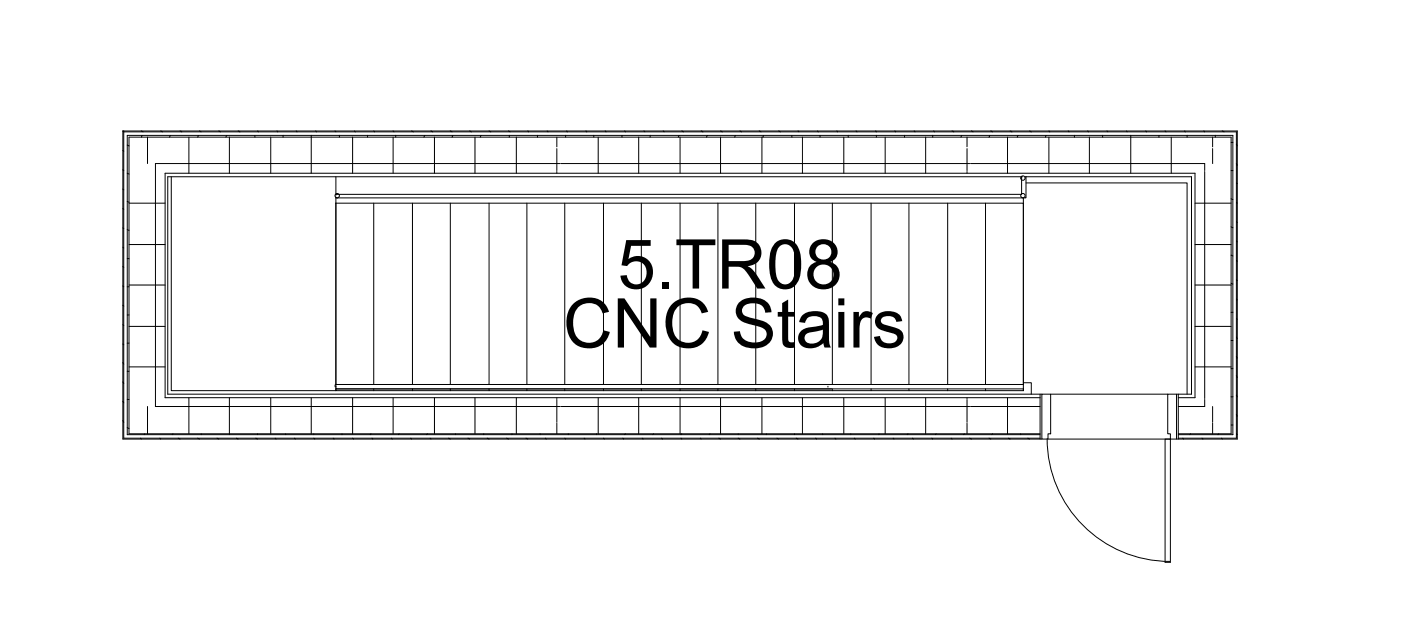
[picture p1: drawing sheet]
<svg xmlns="http://www.w3.org/2000/svg" width="67mm" height="30mm" viewBox="0 0 67 30" stroke-linecap="round" stroke-linejoin="round" font-family="sans-serif">
<defs><g id="words">
<g font-size="3.3">
<text x="27.1" y="16.7">CNC Stairs</text>
<text x="29.7" y="13.9">5.TR08</text>
</g>
</g></defs>
<!-- layer: A-WALL-PATT -->
<g fill="none" stroke="#000" stroke-width=".05">
<path d="M5.9 6.3h.1M5.9 11.9h.1M5.9 11h.1M5.9 10l.1 .1M5.9 9.1h.1M5.9 8.2h.1M5.9 19.3l.1 .1M5.9 18.4h.1M5.9 17.4l.1 .1M5.9 16.5l.1 .1M5.9 15.6l.1 .1M5.9 14.7h.1"/>
<path d="M5.9 13.7l.1 .1M5.9 12.8l.1 .1M5.9 7.2l.1 .1M6 6.3h.1M6.1 7h.1M6.1 8.3l.1 .1M6.1 9.7h.1M6.1 11l.1 .1M6.1 12.4h.1M6.1 13.8h.1M6.1 15.1h.1M6.1 16.5h.1"/>
<path d="M6.1 17.9h.1M6.1 19.2h.1M6.2 9.8h1.7M6.2 11.8h1.7M6.2 13.7h1.7M6.2 15.7h1.7M6.2 17.6h1.7M6.8 6.3h.1M6.8 6.5v.1M7.1 6.6v1.3M7.1 19.5v1.4M7.7 6.3h.1"/>
<path d="M8.2 6.5v.1M8.7 6.3h.1M9.1 6.6v1.7M9.1 19.1v1.8M9.5 6.5v.1M9.6 6.3h.1M10.5 6.3h.1M10.9 6.5v.1M11 6.6v1.7M11 19.1v1.8M11.5 6.3h.1M12.3 6.5v.1"/>
<path d="M12.4 6.3h.1M13 6.6v1.7M13 19.1v1.8M13.3 6.3h.1M13.6 6.5v.1M14.2 6.3h.1M15 6.5v1.8M15 19.1v1.8M15.2 6.3h.1M16.1 6.3h.1M16.3 6.5v.1M17 6.6v1.7"/>
<path d="M17 19.1v1.8M17 6.3h.1M17.7 6.5v.1M18 6.3h.1M18.9 6.3h.1M18.9 6.6v1.7M18.9 19.1v1.8M19 6.5v.1M19.8 6.3h.1M20.4 6.5v.1M20.7 6.3h.1M20.9 6.6v1.7"/>
<path d="M20.9 19.1v1.8M21.7 6.3h.1M21.8 6.5l-.1 .1M22.6 6.3h.1M22.8 6.6v1.7M22.8 19.1v1.8M23.1 6.5v.1M23.5 6.3h.1M24.5 6.3h.1M24.5 6.5v.1M24.8 6.6v1.7M24.8 19.1v1.8"/>
<path d="M25.4 6.3h.1M25.8 6.5v.1M26.3 6.3h.1M26.8 6.6v.5M26.8 7.1v1.1M26.8 8.2v.1M26.8 19.1v.1M26.8 19.2v1.1M27.2 6.5v.1M27.2 6.3h.1M28.2 6.3h.1M28.6 6.5v.1"/>
<path d="M28.8 6.6v1.7M28.8 19.1v1.8M29.1 6.3h.1M29.9 6.5v.1M30 6.3h.1M30.7 6.6v1.7M30.7 19.1v1.8M31 6.3h.1M31.3 6.5v.1M31.9 6.3h.1M32.7 6.5l-.1 .1M32.7 6.6v1.7"/>
<path d="M32.7 19.1v1.8M32.8 6.3h.1M33.7 6.3h.1M34 6.5v.1M34.7 6.3h.1M34.7 6.6v1.7M34.7 19.1v1.8M35.4 6.5l-.1 .1M35.6 6.3h.1M36.5 6.3h.1M36.6 6.6v1.7M36.6 19.1v1.8"/>
<path d="M36.7 6.5v.1M37.4 6.3h.1M38.1 6.5v.1M38.4 6.3h.1M38.6 6.6v1.7M38.6 19.1v1.8M39.3 6.3h.1M39.4 6.5v.1M40.2 6.3h.1M40.6 6.6v1.7M40.6 19.1v1.8M40.8 6.5v.1"/>
<path d="M41.2 6.3h.1M42.1 6.3h.1M42.1 6.5v.1M42.6 6.6v1.7M42.6 19.1v1.8M43 6.3h.1M43.5 6.5v.1M44 6.3h.1M44.5 6.6v1.7M44.5 19.1v1.8M44.9 6.5v.1M44.9 6.3h.1"/>
<path d="M45.8 6.3h.1M46.3 6.5l-.1 .1M46.5 6.6v.5M46.5 7.1v1.1M46.5 8.2v.1M46.5 19.1v.1M46.5 19.2v1.1M46.7 6.3h.1M47.6 6.5v.1M47.6 6.3h.1M48.5 6.6v1.7M48.5 19.1v1.8"/>
<path d="M48.6 6.3h.1M49 6.5l-.1 .1M49.5 6.3h.1M50.3 6.5v.1M50.4 6.3h.1M50.4 6.6v1.7M51.4 6.3h.1M51.7 6.5v.1M52.3 6.3h.1M52.4 6.6v1.7M53 6.5v.1M53.2 6.3h.1"/>
<path d="M54.2 6.3h.1M54.4 6.5v1.8M55.1 6.3h.1M55.7 6.5v.1M56 6.3h.1M56.3 6.6v1.7M57 6.3h.1M57.1 6.5v.1M57.5 9.8h1.7M57.5 11.8h1.7M57.5 13.7h1.7M57.5 15.7h1.7"/>
<path d="M57.5 17.6h1.7M57.9 6.3h.1M58.3 6.6v.5M58.3 7.1v.8M58.3 19.5v.8M58.4 6.5v.1M58.8 6.3h.1M59.2 19.1h.1M59.2 17.7h.1M59.2 16.4h.1M59.2 15h.1M59.2 13.6l.1 .1"/>
<path d="M59.2 12.3h.1M59.2 10.9l.1 .1M59.2 9.6h.1M59.2 8.2h.1M59.2 6.8h.1M59.5 13.5h.1M59.5 12.5v.1M59.5 11.6h.1M59.5 10.7h.1M59.5 9.7v.1M59.5 8.8h.1M59.5 19.9v.1"/>
<path d="M59.5 19v.1M59.5 18.1v.1M59.5 17.1v.1M59.5 16.2v.1M59.5 15.3v.1M59.5 14.4h.1M59.5 7.9v.1M59.5 6.9v.1M5.9 20.2l.1 .1M6.1 20.6h.1M6.8 21.1h.1M7 20.9h-.1"/>
<path d="M7.7 21.1h.1M8.3 20.9h.1M8.6 21.1h.1M9.5 21.1h.1M9.7 20.9h.1M10.4 21.1h.1M11.4 21.1h.1M12.3 21.1h.1M12.4 20.9h.1M13.2 21.1h.1M13.7 20.9h.1M14.2 21.1h.1"/>
<path d="M15.1 21.1h.1M15.1 20.9h.1M16 21.1h.1M16.4 20.9h.1M17 21.1h.1M17.8 20.9h.1M17.9 21.1h.1M18.8 21.1h.1M19.2 20.9h.1M19.8 21.1h.1M20.6 20.9h-.1M20.7 21.1h.1"/>
<path d="M21.6 21.1h.1M21.9 20.9h.1M22.5 21.1h.1M23.3 20.9h.1M23.4 21.1h.1M24.4 21.1h.1M24.6 20.9h.1M25.3 21.1h.1M26 20.9h.1M26.2 21.1h.1M26.8 20.4v.5M27.2 21.1h.1"/>
<path d="M27.3 20.9h.1M28.1 21.1h.1M28.7 20.9h.1M29 21.1h.1M30 21.1h.1M30.1 20.9h-.1M30.9 21.1h.1M31.4 20.9h.1M31.8 21.1h.1M32.7 21.1h.1M32.8 20.9h-.1M33.7 21.1h.1"/>
<path d="M34.1 20.9h.1M34.6 21.1h.1M35.5 21.1h.1M35.5 20.9h.1M36.4 21.1h.1M36.9 20.9h.1M37.4 21.1h.1M38.2 20.9h.1M38.3 21.1h.1M39.2 21.1h.1M39.6 20.9h.1M40.2 21.1h.1"/>
<path d="M40.9 20.9h.1M41.1 21.1h.1M42 21.1h.1M42.3 20.9h.1M43 21.1h.1M43.7 20.9h-.1M43.9 21.1h.1M44.8 21.1h.1M45 20.9h.1M45.7 21.1h.1M46.4 20.9h-.1M46.5 20.4v.5"/>
<path d="M46.6 21.1h.1M47.6 21.1h.1M47.7 20.9h.1M48.5 21.1h.1M49.1 20.9h.1M49.4 21.1h.1M56.9 21.1h.1M57.3 20.9h-.1M57.8 21.1h.1M58.3 20.4v.5M58.6 20.9h.1M58.7 21.1h.1"/>
<path d="M59.2 20.4h.1M59.5 20.9h.1"/>
</g>
<!-- layer: A-WALL -->
<g fill="none" stroke="#000" stroke-width=".05">
<path d="M26.9 7.9h-19.4v11.6h19.4M27 7.9h19.6M27 19.5h19.6M46.7 7.9h11.2v.3M46.7 19.5h3.3M49.1 8.5h-41v10.5h42M49.3 8.5h8v10.5h-.7M50 19.1h-42.1v-10.8h49.6v10.8h-.8M50 19v2.1M50.5 19h5.7M56.7 19v2.1M57.9 19.2v.3h-1.2"/>
<path d="M57.9 8.2v11M50 21.1h-44v-14.8h53.5v14.8h-2.8M50 20.9h-43.9v-14.4h53.2v14.4h-2.6M50 20.9h-43.8v-14.3h53v14.3h-2.5M50.1 21.1h-44.2v-14.8h53.6v14.8h-2.9M50.4 21.1h5.9"/>
</g>
<!-- layer: A-DOOR -->
<path d="M50.4 21.1a5.9 5.9 0 0 0 5.9 5.9M56 27h.3" fill="none" stroke="#000" stroke-width=".05"/>
<!-- layer: A-DOOR-FRAM -->
<path d="M50.1 19h.4v1.9h-.1v.2h-.3zM56.2 19h.4v2.1h-.3v-.2h-.1zM56 27v-5.9h.3v5.9" fill="none" stroke="#000" stroke-width=".05"/>
<!-- layer: S-STRS -->
<g fill="none" stroke="#000" stroke-width=".05">
<path d="M8.2 8.5v10.3h8v-.1v.1h33v-.1M16.2 8.5v.8M16.2 9.5v9M18 9.8v8.7M18 18.7v.1M19.8 9.8v8.7M19.8 18.7v.1M21.7 9.8v8.7M21.7 18.7v.1M23.5 9.8v8.7M23.5 18.7v.1M25.3 9.8v8.7"/>
<path d="M25.3 18.7v.1M27.2 9.8v8.7M27.2 18.7v.1M29 9.8v8.7M29 18.7v.1M30.8 9.8v8.7M30.8 18.7v.1M32.7 9.8v8.7M32.7 18.7v.1M34.5 9.8v8.7M34.5 18.7v.1M36.3 9.8v8.7"/>
<path d="M36.3 18.7v.1M38.2 9.8v8.7M38.2 18.7v.1M40 9.8v8.7M40 18.7v.1M41.9 9.8v8.7M41.9 18.7v.1M43.7 9.8v8.7M43.7 18.7v.1M45.6 9.8v8.7M45.6 18.7v.1M47.4 9.8v8.7"/>
<path d="M47.4 18.7v.1M49.2 18.4h.4v.6M49.2 9.5v9v-8.7h-33M49.3 8.8h7.8v10.2"/>
</g>
<!-- layer: A-FLOR-HRAL -->
<g fill="none" stroke="#000" stroke-width=".05">
<path d="M16.1 18.5v.1M16.2 18.5h33v.2h-33zM16.2 18.6h.1M16.2 18.7h23.8M16.2 18.5h23.8M39.8 18.6h.1M49.2 8.5l-.1 .8-32.9 .1M49.3 8.5v1h-33.1"/>
<circle cx="16.2" cy="9.4" r=".11"/>
<circle cx="49.2" cy="9.4" r=".11"/>
<circle cx="49.2" cy="8.6" r=".11"/>
</g>
<use href="#words"/>
</svg>
